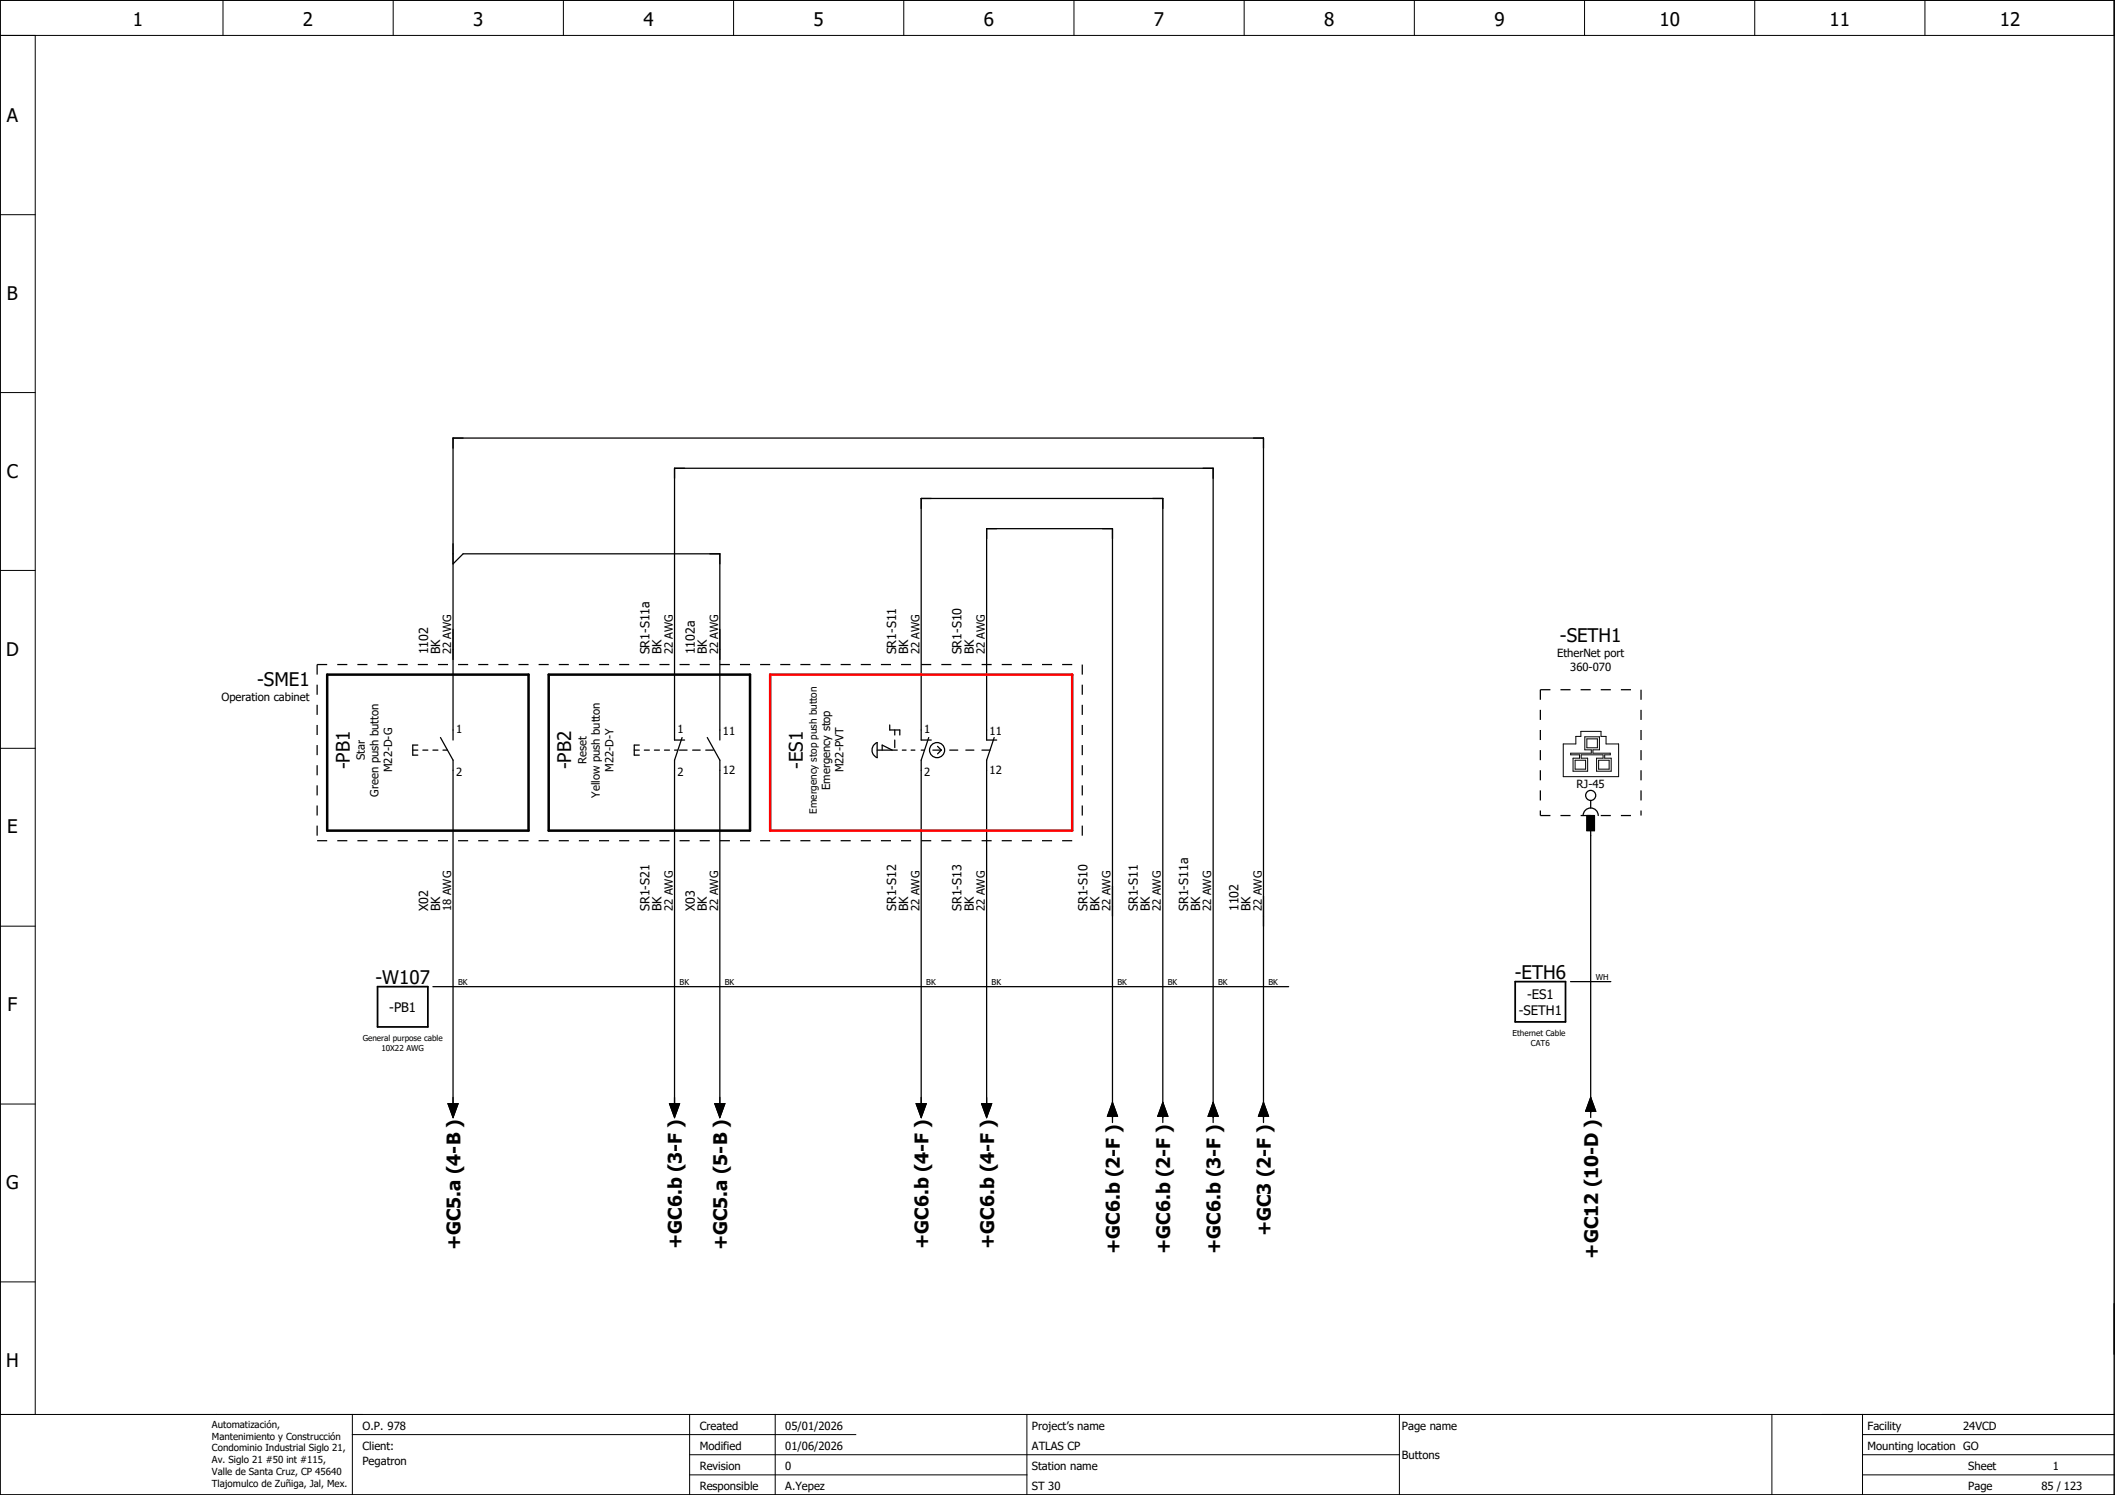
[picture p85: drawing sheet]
<svg xmlns="http://www.w3.org/2000/svg" width="420mm" height="297mm" viewBox="0 0 420 297" stroke-linecap="round" stroke-linejoin="round" font-family="sans-serif">
<defs><g id="words">
<g font-size="3.7">
<text x="26.4" y="5.2">1</text>
<text x="60.2" y="5.2">2</text>
<text x="94" y="5.2">3</text>
<text x="127.8" y="5.2">4</text>
<text x="161.6" y="5.2">5</text>
<text x="195.4" y="5.2">6</text>
<text x="229.2" y="5.2">7</text>
<text x="263.1" y="5.2">8</text>
<text x="296.9" y="5.2">9</text>
<text x="329.7" y="5.2">10</text>
<text x="363.5" y="5.2">11</text>
<text x="397.3" y="5.2">12</text>
<text x="1.4" y="24.2">A</text>
<text x="1.4" y="59.6">B</text>
<text x="1.4" y="94.9">C</text>
<text x="1.2" y="130.3">D</text>
<text x="309.9" y="127.5">-SETH1</text>
<text x="51.1" y="136.3">-SME1</text>
<text x="69.5" y="152.9" transform="rotate(-90 69.5 152.9)">-PB1</text>
<text x="113.5" y="152.9" transform="rotate(-90 113.5 152.9)">-PB2</text>
<text x="159.5" y="152.8" transform="rotate(-90 159.5 152.8)">-ES1</text>
<text x="1.4" y="165.6">E</text>
<text x="74.6" y="195.5">-W107</text>
<text x="300.9" y="194.5">-ETH6</text>
<text x="1.5" y="200.9">F</text>
<text x="1.2" y="236.3">G</text>
<text x="252.5" y="245.6" transform="rotate(-90 252.5 245.6)">+GC3 (2-F )</text>
<text x="91.5" y="248.4" transform="rotate(-90 91.5 248.4)">+GC5.a (4-B )</text>
<text x="135.5" y="248.2" transform="rotate(-90 135.5 248.2)">+GC6.b (3-F )</text>
<text x="144.5" y="248.4" transform="rotate(-90 144.5 248.4)">+GC5.a (5-B )</text>
<text x="184.5" y="248.2" transform="rotate(-90 184.5 248.2)">+GC6.b (4-F )</text>
<text x="197.5" y="248.2" transform="rotate(-90 197.5 248.2)">+GC6.b (4-F )</text>
<text x="222.5" y="249.2" transform="rotate(-90 222.5 249.2)">+GC6.b (2-F )</text>
<text x="232.5" y="249.2" transform="rotate(-90 232.5 249.2)">+GC6.b (2-F )</text>
<text x="242.5" y="249.2" transform="rotate(-90 242.5 249.2)">+GC6.b (3-F )</text>
<text x="317.5" y="250.1" transform="rotate(-90 317.5 250.1)">+GC12 (10-D )</text>
<text x="1.2" y="271.6">H</text>
</g>
<g font-size="2.6">
<text x="77.3" y="201.1">-PB1</text>
<text x="301.7" y="201.7">-SETH1</text>
<text x="303.4" y="198.5">-ES1</text>
</g>
<g font-size="2.5">
<text x="85" y="130" transform="rotate(-90 85 130)">1102</text>
<text x="87.4" y="130" transform="rotate(-90 87.4 130)">BK</text>
<text x="129" y="130" transform="rotate(-90 129 130)">SR1-S11a</text>
<text x="131.4" y="130" transform="rotate(-90 131.4 130)">BK</text>
<text x="138" y="130" transform="rotate(-90 138 130)">1102a</text>
<text x="140.4" y="130" transform="rotate(-90 140.4 130)">BK</text>
<text x="178" y="130" transform="rotate(-90 178 130)">SR1-S11</text>
<text x="180.4" y="130" transform="rotate(-90 180.4 130)">BK</text>
<text x="191" y="130" transform="rotate(-90 191 130)">SR1-S10</text>
<text x="193.4" y="130" transform="rotate(-90 193.4 130)">BK</text>
<text x="85" y="181" transform="rotate(-90 85 181)">X02</text>
<text x="87.4" y="181" transform="rotate(-90 87.4 181)">BK</text>
<text x="129" y="181" transform="rotate(-90 129 181)">SR1-S21</text>
<text x="131.4" y="181" transform="rotate(-90 131.4 181)">BK</text>
<text x="138" y="181" transform="rotate(-90 138 181)">X03</text>
<text x="140.4" y="181" transform="rotate(-90 140.4 181)">BK</text>
<text x="178" y="181" transform="rotate(-90 178 181)">SR1-S12</text>
<text x="180.4" y="181" transform="rotate(-90 180.4 181)">BK</text>
<text x="191" y="181" transform="rotate(-90 191 181)">SR1-S13</text>
<text x="193.4" y="181" transform="rotate(-90 193.4 181)">BK</text>
<text x="216" y="181" transform="rotate(-90 216 181)">SR1-S10</text>
<text x="218.4" y="181" transform="rotate(-90 218.4 181)">BK</text>
<text x="226" y="181" transform="rotate(-90 226 181)">SR1-S11</text>
<text x="228.4" y="181" transform="rotate(-90 228.4 181)">BK</text>
<text x="236" y="181" transform="rotate(-90 236 181)">SR1-S11a</text>
<text x="238.4" y="181" transform="rotate(-90 238.4 181)">BK</text>
<text x="246" y="181" transform="rotate(-90 246 181)">1102</text>
<text x="248.4" y="181" transform="rotate(-90 248.4 181)">BK</text>
</g>
<g font-size="2.2">
<text x="89.6" y="130" transform="rotate(-90 89.6 130)">22 AWG</text>
<text x="133.6" y="130" transform="rotate(-90 133.6 130)">22 AWG</text>
<text x="142.6" y="130" transform="rotate(-90 142.6 130)">22 AWG</text>
<text x="182.6" y="130" transform="rotate(-90 182.6 130)">22 AWG</text>
<text x="195.6" y="130" transform="rotate(-90 195.6 130)">22 AWG</text>
<text x="309.3" y="130.5">EtherNet port</text>
<text x="311.9" y="133.2">360-070</text>
<text x="44" y="139.3">Operation cabinet</text>
<text x="90.6" y="145.6">1</text>
<text x="134.6" y="145.6">1</text>
<text x="143.6" y="146">11</text>
<text x="183.6" y="145.6">1</text>
<text x="196.6" y="146">11</text>
<text x="72.5" y="151" transform="rotate(-90 72.5 151)">Star</text>
<text x="77.9" y="153.4" transform="rotate(-90 77.9 153.4)">M22-D-G</text>
<text x="90.6" y="154.3">2</text>
<text x="116.5" y="151.8" transform="rotate(-90 116.5 151.8)">Reset</text>
<text x="121.9" y="153.3" transform="rotate(-90 121.9 153.3)">M22-D-Y</text>
<text x="134.6" y="154.3">2</text>
<text x="143.6" y="153.9">12</text>
<text x="167.6" y="153.5" transform="rotate(-90 167.6 153.5)">M22-PVT</text>
<text x="183.6" y="154.3">2</text>
<text x="196.6" y="153.9">12</text>
<text x="75.2" y="158.3" transform="rotate(-90 75.2 158.3)">Green push button</text>
<text x="119.2" y="158.5" transform="rotate(-90 119.2 158.5)">Yellow push button</text>
<text x="164.9" y="156.9" transform="rotate(-90 164.9 156.9)">Emergency stop</text>
<text x="313.2" y="156.6">RJ-45</text>
<text x="89.6" y="181" transform="rotate(-90 89.6 181)">18 AWG</text>
<text x="133.6" y="181" transform="rotate(-90 133.6 181)">22 AWG</text>
<text x="142.6" y="181" transform="rotate(-90 142.6 181)">22 AWG</text>
<text x="182.6" y="181" transform="rotate(-90 182.6 181)">22 AWG</text>
<text x="195.6" y="181" transform="rotate(-90 195.6 181)">22 AWG</text>
<text x="220.6" y="181" transform="rotate(-90 220.6 181)">22 AWG</text>
<text x="230.6" y="181" transform="rotate(-90 230.6 181)">22 AWG</text>
<text x="240.6" y="181" transform="rotate(-90 240.6 181)">22 AWG</text>
<text x="250.6" y="181" transform="rotate(-90 250.6 181)">22 AWG</text>
<text x="72" y="284">O.P. 978</text>
<text x="139" y="284">Created</text>
<text x="156" y="284">05/01/2026</text>
<text x="205" y="284">Project’s name</text>
<text x="278.5" y="284">Page name</text>
<text x="371" y="284">Facility</text>
<text x="390" y="284">24VCD</text>
<text x="72" y="288">Client:</text>
<text x="72" y="291">Pegatron</text>
<text x="139" y="292">Revision</text>
<text x="139" y="288">Modified</text>
<text x="156" y="292">0</text>
<text x="156" y="288">01/06/2026</text>
<text x="205" y="288">ATLAS CP</text>
<text x="205" y="292">Station name</text>
<text x="278.5" y="289.9">Buttons</text>
<text x="371" y="288">Mounting location GO</text>
<text x="391" y="292">Sheet</text>
<text x="407.8" y="292">1</text>
<text x="139" y="296">Responsible</text>
<text x="156" y="296">A.Yepez</text>
<text x="205" y="296">ST 30</text>
<text x="391" y="296">Page</text>
<text x="405.6" y="296">85 / 123</text>
</g>
<text font-size="2" x="162.2" y="161.7" transform="rotate(-90 162.2 161.7)">Emergency stop push button</text>
<g font-size="1.9">
<text x="42.1" y="283.7">Automatización,</text>
<text x="42.1" y="286.1">Mantenimiento y Construcción</text>
<text x="42.1" y="288.4">Condominio Industrial Siglo 21,</text>
<text x="42.1" y="290.7">Av. Siglo 21 #50 int #115,</text>
<text x="42.1" y="293">Valle de Santa Cruz, CP 45640</text>
<text x="42.1" y="295.4">Tlajomulco de Zuñiga, Jal, Mex.</text>
</g>
<g font-size="1.6">
<text x="91" y="195.7">BK</text>
<text x="135" y="195.7">BK</text>
<text x="144" y="195.7">BK</text>
<text x="184" y="195.7">BK</text>
<text x="197" y="195.7">BK</text>
<text x="222" y="195.7">BK</text>
<text x="232" y="195.7">BK</text>
<text x="242" y="195.7">BK</text>
<text x="252" y="195.7">BK</text>
<text x="317" y="194.7">WH</text>
<text x="72" y="206.9">General purpose cable</text>
<text x="75.8" y="208.8">10X22 AWG</text>
<text x="300.5" y="205.9">Ethernet Cable</text>
<text x="304.1" y="207.8">CAT6</text>
</g>
</g></defs>
<g fill="none" stroke="#000" stroke-width=".2">
<path d="M0 0h420v297h-420zM0 7h420M7 7v274M44.3 0v7M78.1 0v7M111.9 0v7M145.7 0v7M179.5 0v7M213.4 0v7M247.2 0v7M281 0v7M314.8 0v7"/>
<path d="M348.6 0v7M382.4 0v7M0 42.7h7M0 78h7M0 113.3h7M0 148.7h7M310.6 147.8h2.5v-1.5h1v-1h4v1h1v1.5h2.5v6.5h-11zM312.9 151h2.1v1.8h-2.1zM314.8 146.4h2.9v2.6h-1.3v.7h3.5v.3h-1.1v.6h1.3v2.6h-2.9v-2.6h1.3v-.6h-4.4v.6h1.3v2.6h-2.9v-2.6h1.3v-.6h-1.8v-.3h4.1v-.7h-1.3zM315.2 146.8h2.1v1.8h-2.1zM317.6 151h2.1v1.8h-2.1zM0 184h7"/>
<path d="M0 219.4h7M0 254.7h7M0 281h420M70 285h100M70 281v16M137 293h67M137 289h141M137 281v16M154 281v16M204 281v16M278 281v16M352 281v16"/>
<path d="M370 293h50M370 289h50M370 281v16M370 285h50"/>
</g>
<g fill="none" stroke="#000" stroke-width=".25">
<path d="M90 112l2-2h51v37M82 149h1M83 148h-1v2h1M84 149h1M86 149h1M87.5 146.5l2.5 4.5v69M88 149h.9M90 147v-60h161v136M126 149h1M127 148h-1v2h1M128 149h1M130 149h1"/>
<path d="M132 149h1M134 149h.6M135 149h1.5M135.5 146.5l-1.5 4.5v69M136 147h-2v-54h107v130M137.6 149h1.5M140.2 149h1.5M140.5 146.5l2.5 4.5v69M173.6 148l.7-.5v3a1.61 1.61 0 0 1-.7-2.5zM174.3 149h4M175.3 149v-1l2 1M176.8 144v1h2v1"/>
<path d="M177.7 145v1M177.7 147v1.5M179.2 149h.8M181 149h.8M183 149h.7M184.5 146.5l-1.5 4.5v69M185 147h-2v-48h48v124M185.3 149h1.7M186.3 148.3l.7 .7M187 149l-.7 .8M188.7 149h1.6M191.9 149h1.6"/>
<path d="M195.1 149h1.6M197.5 146.5l-1.5 4.5v69M198 147h-2v-42h25v118M316 159v1.5M314.5 162a1.5 1.5 0 0 1 1.5-1.5 1.5 1.5 0 0 1 1.5 1.5M315.2 162h1.6v3h-1.6zM316 165v57M86 196h170M312 195h8M89 219.3h2l-1 2.7zM133 219.3h2l-1 2.7zM142 219.3h2l-1 2.7z"/>
<path d="M182 219.3h2l-1 2.7zM195 219.3h2l-1 2.7zM221 219l1 2.8h-2zM231 219l1 2.8h-2zM241 219l1 2.8h-2zM251 219l1 2.8h-2zM316 218l1 2.8h-2z"/>
<circle cx="186.2" cy="149" r="1.5"/>
<circle cx="316" cy="158" r="1"/>
</g>
<path d="M65 134h40v31h-40zM109 134h40v31h-40z" fill="none" stroke="#000" stroke-width=".5"/>
<path d="M153 134h60v31h-60z" fill="none" stroke="#f00" stroke-width=".5"/>
<path d="M75 196h10v8h-10zM301 195h10v8h-10z" fill="none" stroke="#000" stroke-width=".35"/>
<path d="M315.2 162h1.6v3h-1.6zM89 219.3h2l-1 2.7zM133 219.3h2l-1 2.7zM142 219.3h2l-1 2.7zM182 219.3h2l-1 2.7zM195 219.3h2l-1 2.7zM221 219l1 2.8h-2zM231 219l1 2.8h-2zM241 219l1 2.8h-2zM251 219l1 2.8h-2zM316 218l1 2.8h-2z" fill="#000" stroke="#000" stroke-width=".2"/>
<path d="M63 132h152M63 132v35M215 132v35M306 137h20M306 137v25M326 137v25M63 167h152M306 162h20" fill="none" stroke="#000" stroke-width=".25" stroke-dasharray="2 2" stroke-linecap="butt"/>
<use href="#words"/>
</svg>
